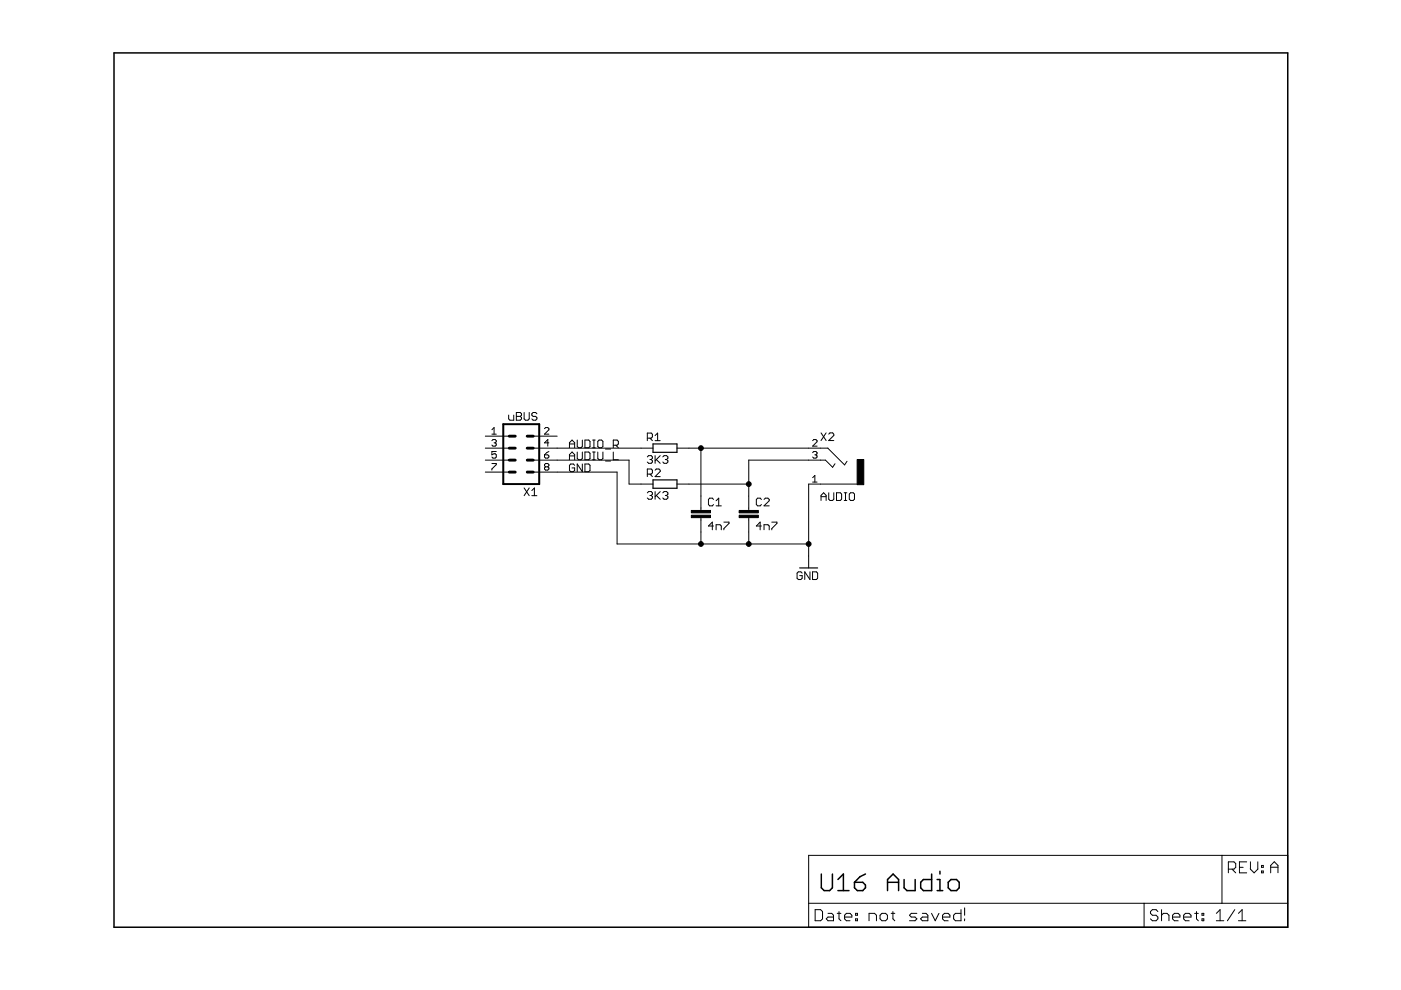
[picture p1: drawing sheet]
<svg xmlns="http://www.w3.org/2000/svg" width="297mm" height="210mm" viewBox="0 0 297 210" stroke-linecap="round" stroke-linejoin="round" font-family="sans-serif">
<g fill="none" stroke="#000" stroke-width=".21">
<path d="M102.9 95h5.1M102.9 92.5h5.1M102.9 97.6h5.1M104.3 91.1l.5-.4v1.4M104.3 92.1h.9M104.3 93.4l.2-.2h.5l.2 .2-.2 .5M104.3 98.3h.9v.2l-.9 .9v.3M104.8 93.9h.2M105 93.9l.2 .2-.2 .5h-.5l-.2-.2M105.2 95.7h-.9v.7l.5-.2 .4 .2v.5l-.2 .2h-.5l-.2-.2M107.8 88v.8l.3 .3h.8v-1.1M109.5 87.5h.8l.3 .2v.3l-.3 .3 .3 .3v.2l-.3 .3h-.8z"/>
<path d="M109.5 88.3h.8M111.1 87.5v1.3l.3 .3h.5l.3-.3v-1.3M113.1 95h25.4M113.1 97.6h20.3v5h5.1M113.1 92.5h5M113.8 87.7l-.2-.2h-.6l-.2 .2v.3l.2 .3h.6l.2 .3v.2l-.2 .3h-.6l-.2-.3M115.4 90.9l.3-.2h.4l.3 .2v.2l-1 1h1M115.4 96.4h.7l.3 .5-.3 .2h-.4l-.3-.2zM115.7 99l-.3-.3 .3-.4h.4l.3 .2-.3 .5M115.7 99l-.3 .2 .3 .5h.4l.3-.3-.3-.4M115.7 99h.4M116.4 93.9h-1l.7-.7v1.4"/>
<path d="M116.4 95.7l-1 .7M120.7 94.9v-1l.6-.6 .5 .6v1M120.7 97.5v-1.1l.6-.6 .5 .6v1.1M120.7 94.1h1.1M120.7 96.7h1.1M121.8 98.7l-.2-.3h-.6l-.3 .3v1l.3 .3h.6l.2-.3v-.5h-.5M122.4 93.3v1.4l.2 .2h.6l.3-.2v-1.4M122.4 95.8v1.4l.2 .3h.6l.3-.3v-1.4M123.5 98.4v1.6l-1.1-1.6v1.6M124 93.3h.8l.3 .3v1.1l-.3 .2h-.8zM124 95.8h.8l.3 .3v1.1l-.3 .3h-.8zM124 98.4h.8l.3 .3v1l-.3 .3h-.8z"/>
<path d="M125.6 94.9h.6M125.6 93.3h.6M125.6 97.5h.6M125.6 95.8h.6M125.9 93.3v1.6M125.9 95.8v1.7M126.7 93.6l.3-.3h.6l.2 .3v1.1l-.2 .2h-.6l-.3-.2zM126.7 95.8v1.4l.3 .3h.6l.2-.3v-1.4M128.4 95.2h1.1M128.4 97.7h1.1M130 94.4h.8l.3-.3v-.5l-.3-.3h-.8v1.6M130 95.8v1.7h1.1"/>
<path d="M130.6 94.4l.5 .5M137.2 96.9l.3-.3h.6l.2 .3v.3l-.2 .2M137.2 92.9h.9l.2-.3v-.5l-.2-.3h-.9v1.6M137.8 97.4h.3M137.8 92.9l.5 .5M138.1 97.4l.2 .3v.3l-.2 .2h-.6l-.3-.2M138.9 96.6v1.6M138.9 92.4l.5-.6v1.6M138.9 93.4h1.1M138.9 99.7l.2-.3h.6l.3 .3v.3l-1.1 1h1.1M139.1 97.4l.9 .8M140 96.6l-1.1 1.1"/>
<path d="M140.5 96.9l.3-.3h.5l.3 .3v.3l-.3 .2M141.1 97.4h.2M141.3 97.4l.3 .3v.3l-.3 .2h-.5l-.3-.2M143.5 95h32l3.6 3.6 .5-.8M148.6 95v13.2M172.3 93.4l.2-.2h.5l.2 .2v.3l-.9 .9h.9M172.3 96l.2-.3h.5l.2 .3-.2 .4M172.8 96.4h.2M173 96.4l.2 .3-.2 .4h-.5l-.2-.2M174.1 91.8l1.1 1.6M175.2 91.8l-1.1 1.6M175.7 92.1l.3-.3h.5l.3 .3v.2l-1.1 1.1h1.1"/>
<path d="M177 98.3l-.5 .8-1.5-1.5h-16.3v10.6M102.9 100.1h5.1M111.1 103.5l1.1 1.6M112.2 103.5l-1.1 1.6M112.8 104l.5-.5v1.6M112.8 105.1h1M113.1 100.1h17.7v15.2h40.6M137.2 100.5h.9l.2-.3v-.5l-.2-.3h-.9v1.6M137.2 104.5l.3-.3h.6l.2 .3v.3l-.2 .3M137.8 105.1h.3M137.8 100.5l.5 .5M138.1 105.1l.2 .2v.3l-.2 .3h-.6l-.3-.3"/>
<path d="M138.9 104.2v1.7M139.1 105.1l.9 .8M140 104.2l-1.1 1.1M140.5 104.5l.3-.3h.5l.3 .3v.3l-.3 .3M141.1 105.1h.2M141.3 105.1l.3 .2v.3l-.3 .3h-.5l-.3-.3M143.5 102.6h15.2M148.6 109.7v5.6M151.3 111.5h-1.1l.8-.8v1.6M151.3 105.9l-.3-.3h-.5l-.3 .3v1.1l.3 .3h.5l.3-.3M151.8 112.3v-1h.9l.2 .2v.8M151.8 107.3h1.1"/>
<path d="M151.8 106.2l.6-.6v1.7M153.5 110.7h1.1v.3l-1.1 1.1v.2M158.7 109.7v5.6M161.4 111.5h-1l.8-.8v1.6M161.4 105.9l-.2-.3h-.6l-.2 .3v1.1l.2 .3h.6l.2-.3M162 112.3v-1h.8l.3 .2v.8M162 105.9l.3-.3h.5l.3 .3v.3l-1.1 1.1h1.1M163.6 110.7h1.1v.3l-1.1 1.1v.2M172.3 101.3l.5-.5v1.4M172.3 102.2h.9M174.1 106.1v-1.1l.5-.5 .6 .5v1.1M174.1 105.3h1.1"/>
<path d="M175.7 104.5v1.3l.3 .3h.5l.3-.3v-1.3M177.4 104.5h.8l.2 .3v1l-.2 .3h-.8zM179 106.1h.5M179 104.5h.5M179.3 104.5v1.6M180.1 104.8l.2-.3h.6l.3 .3v1l-.3 .3h-.6l-.2-.3zM181.7 102.6h-10.3v17.8M170.1 121.5l-.3-.3h-.5l-.3 .3v1.1l.3 .3h.5l.3-.3v-.6h-.6M171.7 121.2v1.7l-1.1-1.7v1.7M172.3 121.2h.8l.3 .3v1.1l-.3 .3h-.8zM171.4 181.4h101.6v15.2h-101.6zM171.4 191.5h101.6"/>
<path d="M172.8 192.9h1.2l.4 .4v1.5l-.4 .4h-1.2zM175.6 193.7h.7l.4 .4v1.1h-1.1l-.4-.4 .4-.4h1.1M177.5 193.7h.8M177.9 193.3v1.5l.4 .4M179.1 194.4h1.5v-.3l-.4-.4h-.7l-.4 .4v.7l.4 .4h.7M181.4 194.8h.4v.4h-.4zM181.4 193.7h.4v.4h-.4zM184.3 195.2v-1.5h1.1l.4 .4v1.1M186.6 194.1l.4-.4h.8l.4 .4v.7l-.4 .4h-.8l-.4-.4zM188.9 193.7h.8M189.3 193.3v1.5l.4 .4M194.4 193.7h-1.2l-.4 .4 .4 .3h.8l.4 .4-.4 .4h-1.2"/>
<path d="M195.6 193.7h.7l.4 .4v1.1h-1.1l-.4-.4 .4-.4h1.1M197.5 193.7l.8 1.5 .8-1.5M199.8 194.4h1.6v-.3l-.4-.4h-.8l-.4 .4v.7l.4 .4h.8M203.8 192.9v2.3h-1.2l-.4-.4v-.7l.4-.4h1.2M204.5 192.5v1.6M204.5 194.8v.4M242.6 191.5v5.1M245.5 193.3l-.4-.4h-.8l-.4 .4v.4l.4 .4h.8l.4 .3v.4l-.4 .4h-.8l-.4-.4M246.3 194.1l.4-.4h.7l.4 .4v1.1M246.3 192.9v2.3M248.6 194.4h1.6v-.3l-.4-.4h-.8l-.4 .4v.7l.4 .4h.8M251 194.4h1.5v-.3l-.4-.4h-.8l-.3 .4v.7l.3 .4h.8"/>
<path d="M253.3 193.7h.8M253.7 193.3v1.5l.4 .4M254.8 194.8h.4v.4h-.4zM254.8 193.7h.4v.4h-.4zM257.9 195.2h1.6M257.9 193.7l.8-.8v2.3M259.1 181.4v10.1M260.4 184.3h1.2l.4-.4v-.8l-.4-.4h-1.2v2.4M261.2 184.3l.8 .8M261.8 192.9l-1.6 2.3M262.6 195.2h1.5M262.6 193.7l.8-.8v2.3"/>
<path d="M262.8 183.9h.8M264.3 182.7h-1.5v2.4h1.5M265.1 182.7v1.6l.8 .8 .8-.8v-1.6M267.5 183.5h.3v.4h-.3zM267.5 184.7h.3v.4h-.3zM269.4 185.1v-1.6l.8-.8 .8 .8v1.6M269.4 183.9h1.6"/>
</g>
<g fill="none" stroke="#000" stroke-width=".32">
<path d="M24.2 11.2h248.8v185.4h-248.8zM174.1 185.3v2.9l.6 .6h1.2l.6-.6v-2.9M177.7 188.8h2.3M177.7 186.5l1.1-1.2v3.5M181.2 187.1h1.7l.6 .5v.6l-.6 .6h-1.1l-.6-.6zM183.5 185.3l-1.2 .6-1.1 1.2M188.2 187.1h2.3M188.2 188.8v-2.3l1.2-1.2 1.1 1.2v2.3M191.7 186.5v1.7l.6 .6h1.7v-2.3M197.5 185.3v3.5h-1.7l-.6-.6v-1.1l.6-.6h1.7M198.7 188.8h1.2M198.7 186.5h.6v2.3"/>
<path d="M199.3 184.7v.6M201 187.1l.6-.6h1.2l.6 .6v1.1l-.6 .6h-1.2l-.6-.6z"/>
</g>
<path d="M138.5 94.1h5v1.8h-5zM138.5 101.7h5v1.8h-5zM169.5 120.4h3.9" fill="none" stroke="#000" stroke-width=".25"/>
<path d="M181.7 97.4h1.4v5.4h-1.4zM146.6 109.2h4v.5h-4zM146.6 108.2h4v.5h-4zM156.7 109.2h4.1v.5h-4.1zM156.7 108.2h4.1v.5h-4.1z" fill="#000" stroke="#000" stroke-width=".21"/>
<path d="M106.7 89.9h7.6v12.7h-7.6z" fill="none" stroke="#000" stroke-width=".42"/>
<path d="M108 97.6h1.2M108 95h1.2M108 92.5h1.2M111.8 97.6h1.3M111.8 95h1.3M111.8 92.5h1.3M108 100.1h1.2M111.8 100.1h1.3" fill="none" stroke="#000" stroke-width=".61"/>
<g fill="#000" stroke="#000" stroke-width=".21">
<circle cx="148.6" cy="95" r=".51"/>
<circle cx="148.6" cy="115.3" r=".51"/>
<circle cx="158.7" cy="102.6" r=".51"/>
<circle cx="158.7" cy="115.3" r=".51"/>
<circle cx="171.4" cy="115.3" r=".51"/>
</g>
</svg>
